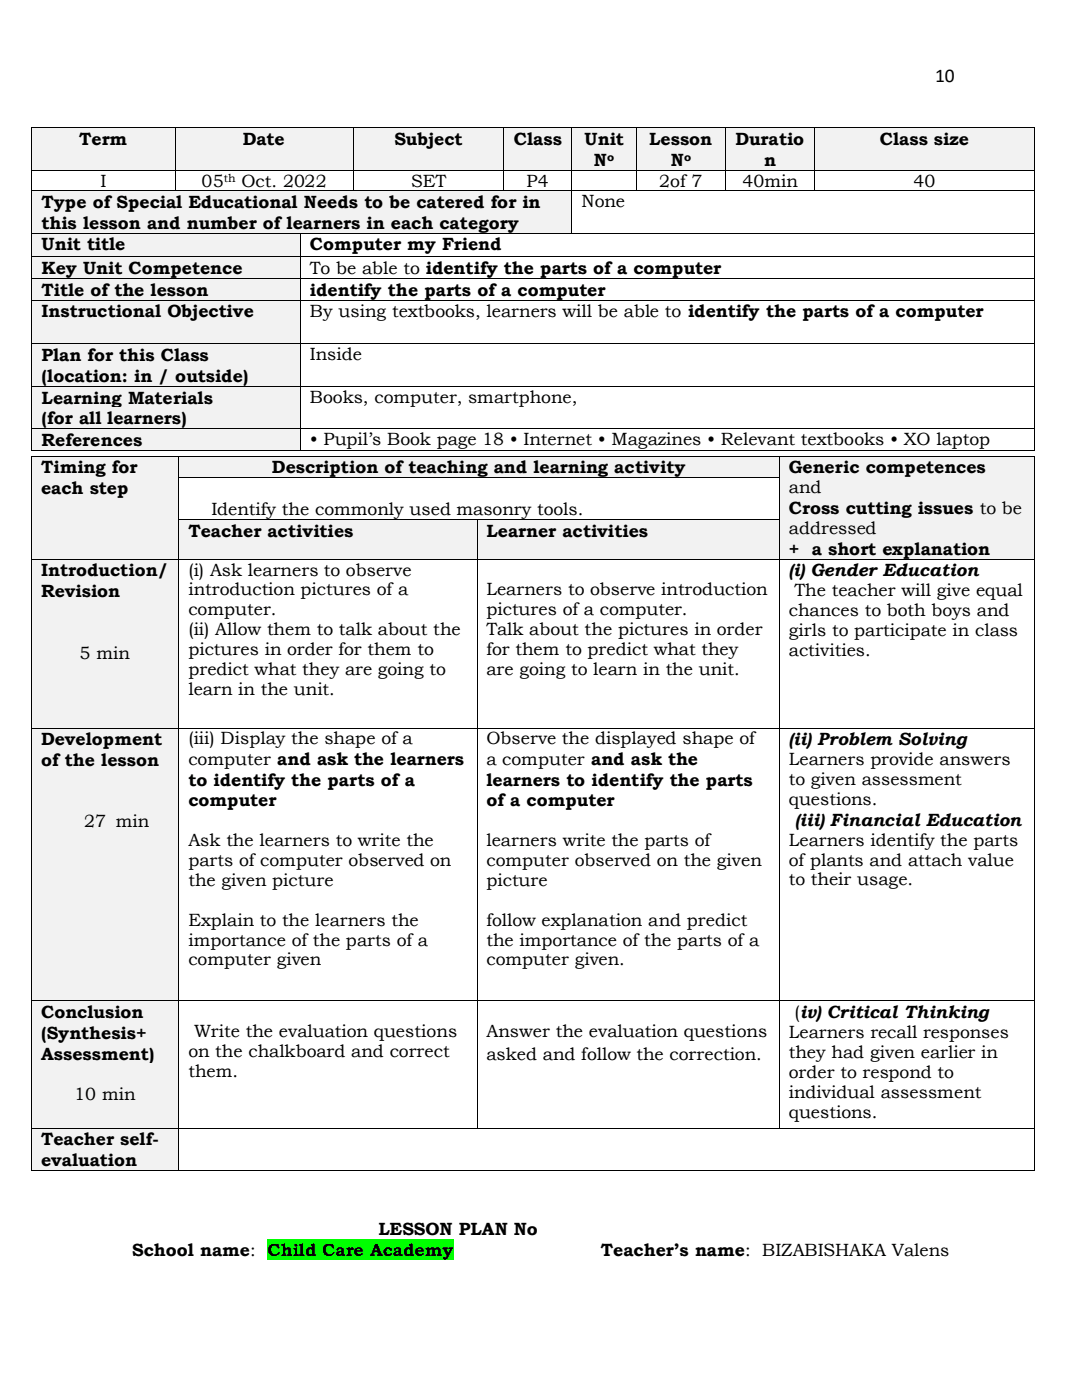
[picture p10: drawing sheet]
<svg xmlns="http://www.w3.org/2000/svg" width="216mm" height="279mm" viewBox="0 0 216 279" stroke-linecap="round" stroke-linejoin="round" font-family="sans-serif">
<defs><g id="words">
<text font-size="3.9" x="186.6" y="16.4">10</text>
<g font-size="3.5">
<text x="15.8" y="28.9">Term</text>
<text x="48.4" y="28.9">Date</text>
<text x="78.7" y="28.9">Subject</text>
<text x="102.5" y="28.9">Class</text>
<text x="116.6" y="28.9">Unit</text>
<text x="129.5" y="28.9">Lesson</text>
<text x="146.7" y="28.9">Duratio</text>
<text x="175.6" y="28.9">Class size</text>
<text x="118.5" y="33.1">N</text>
<text x="133.8" y="33.1">N</text>
<text x="152.5" y="33.1">n</text>
<text x="8.3" y="41.6">Type of Special Educational Needs to be catered for in</text>
<text x="20" y="37.2">I</text>
<text x="40.2" y="37.2">05</text>
<text x="48.2" y="37.2">Oct. 2022</text>
<text x="82.1" y="37.2">SET</text>
<text x="105.1" y="37.2">P4</text>
<text x="116" y="41.4">None</text>
<text x="131.6" y="37.2">2of 7</text>
<text x="148.1" y="37.2">40min</text>
<text x="182.3" y="37.2">40</text>
<text x="8.3" y="45.7">this lesson and number of learners in each category</text>
<text x="8.3" y="49.9">Unit title</text>
<text x="61.9" y="49.9">Computer my Friend</text>
<text x="8.3" y="54.6">Key Unit Competence</text>
<text x="8.3" y="59">Title of the lesson</text>
<text x="61.9" y="54.6">To be able to identify the parts of a computer</text>
<text x="61.9" y="59">identify the parts of a computer</text>
<text x="8.3" y="63.3">Instructional Objective</text>
<text x="61.9" y="63.3">By using textbooks, learners will be able to identify the parts of a computer</text>
<text x="61.9" y="71.9">Inside</text>
<text x="8.3" y="72.1">Plan for this Class</text>
<text x="8.3" y="76.2">(location: in / outside)</text>
<text x="8.3" y="80.5">Learning Materials</text>
<text x="61.9" y="80.4">Books, computer, smartphone,</text>
<text x="8.3" y="84.6">(for all learners)</text>
<text x="8.3" y="88.9">References</text>
<text x="61.9" y="88.8">• Pupil’s Book page 18 • Internet • Magazines • Relevant textbooks • XO laptop</text>
<text x="8.2" y="94.5">Timing for</text>
<text x="54.3" y="94.5">Description of teaching and learning activity</text>
<text x="157.4" y="94.5">Generic competences</text>
<text x="8.2" y="98.6">each step</text>
<text x="157.4" y="98.5">and</text>
<text x="37.6" y="107.1">Teacher activities</text>
<text x="42.2" y="102.8">Identify the commonly used masonry tools.</text>
<text x="97.1" y="107.1">Learner activities</text>
<text x="157.4" y="102.6">Cross cutting issues to be</text>
<text x="157.4" y="106.6">addressed</text>
<text x="157.4" y="110.7">+ a short explanation</text>
<text x="8.2" y="115">Introduction/</text>
<text x="8.2" y="119.2">Revision</text>
<text x="37.6" y="114.9">(i) Ask learners to observe</text>
<text x="37.6" y="118.8">introduction pictures of a</text>
<text x="97.1" y="118.8">Learners to observe introduction</text>
<text x="157.4" y="115">(i) Gender Education</text>
<text x="158.6" y="119">The teacher will give equal</text>
<text x="37.6" y="122.8">computer.</text>
<text x="97.1" y="122.8">pictures of a computer.</text>
<text x="157.4" y="123">chances to both boys and</text>
<text x="15.9" y="131.5">5 min</text>
<text x="37.6" y="126.8">(ii) Allow them to talk about the</text>
<text x="37.6" y="130.7">pictures in order for them to</text>
<text x="97.1" y="126.8">Talk about the pictures in order</text>
<text x="97.1" y="130.7">for them to predict what they</text>
<text x="157.4" y="127">girls to participate in class</text>
<text x="157.4" y="130.9">activities.</text>
<text x="37.6" y="134.7">predict what they are going to</text>
<text x="97.1" y="134.7">are going to learn in the unit.</text>
<text x="37.6" y="138.7">learn in the unit.</text>
<text x="8.2" y="148.7">Development</text>
<text x="37.6" y="148.6">(iii) Display the shape of a</text>
<text x="97.1" y="148.6">Observe the displayed shape of</text>
<text x="157.4" y="148.7">(ii) Problem Solving</text>
<text x="8.2" y="152.9">of the lesson</text>
<text x="37.6" y="152.7">computer and ask the learners</text>
<text x="97.1" y="152.7">a computer and ask the</text>
<text x="157.4" y="152.7">Learners provide answers</text>
<text x="37.6" y="156.9">to identify the parts of a</text>
<text x="37.6" y="160.9">computer</text>
<text x="97.1" y="156.9">learners to identify the parts</text>
<text x="97.1" y="160.9">of a computer</text>
<text x="157.4" y="156.7">to given assessment</text>
<text x="157.4" y="160.7">questions.</text>
<text x="16.8" y="165.1">27 min</text>
<text x="158.6" y="164.8">(iii) Financial Education</text>
<text x="37.6" y="168.9">Ask the learners to write the</text>
<text x="37.6" y="172.8">parts of computer observed on</text>
<text x="97.1" y="168.9">learners write the parts of</text>
<text x="97.1" y="172.8">computer observed on the given</text>
<text x="157.4" y="168.8">Learners identify the parts</text>
<text x="157.4" y="172.7">of plants and attach value</text>
<text x="37.6" y="176.8">the given picture</text>
<text x="97.1" y="176.8">picture</text>
<text x="157.4" y="176.7">to their usage.</text>
<text x="37.6" y="184.7">Explain to the learners the</text>
<text x="97.1" y="184.7">follow explanation and predict</text>
<text x="37.6" y="188.7">importance of the parts of a</text>
<text x="97.1" y="188.7">the importance of the parts of a</text>
<text x="37.6" y="192.7">computer given</text>
<text x="97.1" y="192.7">computer given.</text>
<text x="8.2" y="203.2">Conclusion</text>
<text x="158.6" y="203.2">(iv) Critical Thinking</text>
<text x="8.2" y="207.3">(Synthesis+</text>
<text x="38.7" y="207">Write the evaluation questions</text>
<text x="97.1" y="207">Answer the evaluation questions</text>
<text x="157.4" y="207.1">Learners recall responses</text>
<text x="8.2" y="211.5">Assessment)</text>
<text x="37.6" y="210.9">on the chalkboard and correct</text>
<text x="37.6" y="214.9">them.</text>
<text x="97.1" y="211.6">asked and follow the correction.</text>
<text x="157.4" y="211.1">they had given earlier in</text>
<text x="157.4" y="215.1">order to respond to</text>
<text x="14.8" y="219.6">10 min</text>
<text x="157.4" y="219.1">individual assessment</text>
<text x="157.4" y="223">questions.</text>
<text x="8.2" y="228.6">Teacher self-</text>
<text x="8.2" y="232.7">evaluation</text>
<text x="26.4" y="250.6">School name:</text>
<text x="53.4" y="250.6">Child Care Academy</text>
<text x="75.5" y="246.5">LESSON PLAN No</text>
<text x="119.9" y="250.6">Teacher’s name: BIZABISHAKA Valens</text>
</g>
<g font-size="2.3">
<text x="121.1" y="32.2">o</text>
<text x="136.5" y="32.2">o</text>
<text x="44.6" y="36.3">th</text>
</g>
</g></defs>
<g fill="#f2f2f2">
<path d="M6.4 25.6h28.5v8.3h-28.5z" fill-rule="evenodd"/>
<path d="M8.3 25.6h24.7v4.1h-24.7z" fill-rule="evenodd"/>
<path d="M35 25.6h35.5v8.3h-35.5z" fill-rule="evenodd"/>
<path d="M36.8 25.6h31.9v4.1h-31.9z" fill-rule="evenodd"/>
<path d="M70.7 25.6h29.7v8.3h-29.7z" fill-rule="evenodd"/>
<path d="M72.5 25.6h26.1v4.1h-26.1z" fill-rule="evenodd"/>
<path d="M100.6 25.6h13.4v8.3h-13.4z" fill-rule="evenodd"/>
<path d="M102.4 25.6h9.7v4.1h-9.7z" fill-rule="evenodd"/>
<path d="M114.2 25.6h12.8v8.3h-12.8z" fill-rule="evenodd"/>
<path d="M116 25.6h9.1v4.1h-9.1z" fill-rule="evenodd"/>
<path d="M116 29.7h9.1v4.2h-9.1z" fill-rule="evenodd"/>
<path d="M127.1 25.6h17.6v8.3h-17.6z" fill-rule="evenodd"/>
<path d="M128.9 25.6h13.9v4.1h-13.9z" fill-rule="evenodd"/>
<path d="M128.9 29.7h13.9v4.2h-13.9z" fill-rule="evenodd"/>
<path d="M144.9 25.6h17.5v8.3h-17.5z" fill-rule="evenodd"/>
<path d="M146.7 25.6h13.9v4.1h-13.9z" fill-rule="evenodd"/>
<path d="M146.7 29.7h13.9v4.2h-13.9z" fill-rule="evenodd"/>
<path d="M162.6 25.6h43.8v8.3h-43.8z" fill-rule="evenodd"/>
<path d="M164.5 25.6h40v4.1h-40z" fill-rule="evenodd"/>
</g>
<g fill="#000">
<path d="M6.3 25.4h.1v.2h-.1z" fill-rule="evenodd"/>
<path d="M6.3 25.4h.1v.2h-.1z" fill-rule="evenodd"/>
<path d="M6.3 33.9h.1v.2h-.1z" fill-rule="evenodd"/>
<path d="M34.9 25.4h.1v.2h-.1z" fill-rule="evenodd"/>
<path d="M34.9 33.9h.1v.2h-.1z" fill-rule="evenodd"/>
<path d="M70.5 25.4h.2v.2h-.2z" fill-rule="evenodd"/>
<path d="M70.5 33.9h.2v.2h-.2z" fill-rule="evenodd"/>
<path d="M100.4 25.4h.2v.2h-.2z" fill-rule="evenodd"/>
<path d="M100.4 33.9h.2v.2h-.2z" fill-rule="evenodd"/>
<path d="M114 25.4h.2v.2h-.2z" fill-rule="evenodd"/>
<path d="M114 33.9h.2v.2h-.2z" fill-rule="evenodd"/>
<path d="M127 25.4h.1v.2h-.1z" fill-rule="evenodd"/>
<path d="M127 33.9h.1v.2h-.1z" fill-rule="evenodd"/>
<path d="M144.7 25.4h.2v.2h-.2z" fill-rule="evenodd"/>
<path d="M144.7 33.9h.2v.2h-.2z" fill-rule="evenodd"/>
<path d="M162.4 25.4h.2v.2h-.2z" fill-rule="evenodd"/>
<path d="M162.4 33.9h.2v.2h-.2z" fill-rule="evenodd"/>
<path d="M206.4 25.4h.2v.2h-.2z" fill-rule="evenodd"/>
<path d="M206.4 25.4h.2v.2h-.2z" fill-rule="evenodd"/>
<path d="M206.4 33.9h.2v.2h-.2z" fill-rule="evenodd"/>
</g>
<g fill="none" stroke="#000" stroke-width=".2">
<path d="M6.3 25.6v8.3M6.3 34.1v3.9M6.4 25.5h28.5M6.4 34h28.5M34.9 25.6v8.3M34.9 34.1v3.9M35 25.5h35.5M35 34h35.5M70.6 25.6v8.3M70.6 34.1v3.9M70.7 25.5h29.7M70.7 34h29.7"/>
<path d="M100.5 25.6v8.3M100.5 34.1v3.9M100.6 25.5h13.4M100.6 34h13.4M114.1 25.6v8.3M114.1 34.1v3.9M114.2 25.5h12.8M114.2 34h12.8M127.1 25.6v8.3M127.1 34.1v3.9M127.1 25.5h17.6M127.1 34h17.6"/>
<path d="M144.8 25.6v8.3M144.8 34.1v3.9M144.9 25.5h17.5M144.9 34h17.5M162.5 25.6v8.3M162.5 34.1v3.9M162.6 25.5h43.8M162.6 34h43.8M206.5 25.6v8.3M206.5 34.1v3.9"/>
</g>
<g fill="#f2f2f2">
<path d="M6.4 38.2h107.6v8.3h-107.6z" fill-rule="evenodd"/>
<path d="M8.3 38.2h103.8v4.2h-103.8z" fill-rule="evenodd"/>
<path d="M8.3 42.4h103.8v4.1h-103.8z" fill-rule="evenodd"/>
</g>
<g fill="#000">
<path d="M6.3 38h.1v.2h-.1z" fill-rule="evenodd"/>
<path d="M34.9 38h.1v.2h-.1z" fill-rule="evenodd"/>
<path d="M70.5 38h.2v.2h-.2z" fill-rule="evenodd"/>
<path d="M100.4 38h.2v.2h-.2z" fill-rule="evenodd"/>
<path d="M114 38h.2v.2h-.2z" fill-rule="evenodd"/>
<path d="M127 38h.1v.2h-.1z" fill-rule="evenodd"/>
<path d="M144.7 38h.2v.2h-.2z" fill-rule="evenodd"/>
<path d="M162.4 38h.2v.2h-.2z" fill-rule="evenodd"/>
<path d="M206.4 38h.2v.2h-.2z" fill-rule="evenodd"/>
</g>
<path d="M6.3 38.2v8.3M6.4 38.1h28.5M35 38.1h35.5M70.7 38.1h29.7M100.6 38.1h13.4M114.1 38.2v8.3M114.2 38.1h12.8M127.1 38.1h17.6M144.9 38.1h17.5M162.6 38.1h43.8M206.5 38.2v8.3" fill="none" stroke="#000" stroke-width=".2"/>
<g fill="#f2f2f2">
<path d="M6.4 46.7h53.5v4.4h-53.5z" fill-rule="evenodd"/>
<path d="M8.3 46.7h49.8v4h-49.8z" fill-rule="evenodd"/>
</g>
<g fill="#000">
<path d="M6.3 46.5h.1v.2h-.1z" fill-rule="evenodd"/>
<path d="M59.9 46.5h.2v.2h-.2z" fill-rule="evenodd"/>
<path d="M114 46.5h.2v.2h-.2z" fill-rule="evenodd"/>
<path d="M206.4 46.5h.2v.2h-.2z" fill-rule="evenodd"/>
</g>
<path d="M6.3 46.7v4.4M6.4 46.6h53.5M60 46.7v4.4M60.1 46.6h53.9M114.2 46.6h92.2M206.5 46.7v4.4" fill="none" stroke="#000" stroke-width=".2"/>
<g fill="#f2f2f2">
<path d="M6.4 51.3h53.5v4.2h-53.5z" fill-rule="evenodd"/>
<path d="M8.3 51.3h49.8v4.1h-49.8z" fill-rule="evenodd"/>
</g>
<g fill="#000">
<path d="M6.3 51.1h.1v.2h-.1z" fill-rule="evenodd"/>
<path d="M59.9 51.1h.2v.2h-.2z" fill-rule="evenodd"/>
<path d="M206.4 51.1h.2v.2h-.2z" fill-rule="evenodd"/>
</g>
<path d="M6.3 51.3v4.2M6.4 51.2h53.5M60 51.3v4.2M60.1 51.2h146.3M206.5 51.3v4.2" fill="none" stroke="#000" stroke-width=".2"/>
<g fill="#f2f2f2">
<path d="M6.4 55.7h53.5v4.1h-53.5z" fill-rule="evenodd"/>
<path d="M8.3 55.7h49.8v4.1h-49.8z" fill-rule="evenodd"/>
</g>
<g fill="#000">
<path d="M6.3 55.5h.1v.2h-.1z" fill-rule="evenodd"/>
<path d="M59.9 55.5h.2v.2h-.2z" fill-rule="evenodd"/>
<path d="M206.4 55.5h.2v.2h-.2z" fill-rule="evenodd"/>
</g>
<path d="M6.3 55.7v4.1M6.4 55.6h53.5M60 55.7v4.1M60.1 55.6h146.3M206.5 55.7v4.1" fill="none" stroke="#000" stroke-width=".2"/>
<g fill="#f2f2f2">
<path d="M6.4 60h53.5v8.5h-53.5z" fill-rule="evenodd"/>
<path d="M8.3 60h49.8v4.1h-49.8z" fill-rule="evenodd"/>
</g>
<g fill="#000">
<path d="M6.3 59.8h.1v.2h-.1z" fill-rule="evenodd"/>
<path d="M59.9 59.8h.2v.2h-.2z" fill-rule="evenodd"/>
<path d="M206.4 59.8h.2v.2h-.2z" fill-rule="evenodd"/>
</g>
<path d="M6.3 60v8.5M6.4 59.9h53.5M60 60v8.5M60.1 59.9h146.3M206.5 60v8.5" fill="none" stroke="#000" stroke-width=".2"/>
<g fill="#f2f2f2">
<path d="M6.4 68.7h53.5v8.3h-53.5z" fill-rule="evenodd"/>
<path d="M8.3 68.7h49.8v4.2h-49.8z" fill-rule="evenodd"/>
<path d="M8.3 72.9h49.8v4.1h-49.8z" fill-rule="evenodd"/>
</g>
<g fill="#000">
<path d="M6.3 68.5h.1v.2h-.1z" fill-rule="evenodd"/>
<path d="M59.9 68.5h.2v.2h-.2z" fill-rule="evenodd"/>
<path d="M206.4 68.5h.2v.2h-.2z" fill-rule="evenodd"/>
</g>
<path d="M6.3 68.7v8.3M6.4 68.6h53.5M60 68.7v8.3M60.1 68.6h146.3M206.5 68.7v8.3" fill="none" stroke="#000" stroke-width=".2"/>
<g fill="#f2f2f2">
<path d="M6.4 77.2h53.5v8.2h-53.5z" fill-rule="evenodd"/>
<path d="M8.3 77.2h49.8v4.1h-49.8z" fill-rule="evenodd"/>
<path d="M8.3 81.3h49.8v4.1h-49.8z" fill-rule="evenodd"/>
</g>
<g fill="#000">
<path d="M6.3 77h.1v.2h-.1z" fill-rule="evenodd"/>
<path d="M59.9 77h.2v.2h-.2z" fill-rule="evenodd"/>
<path d="M206.4 77h.2v.2h-.2z" fill-rule="evenodd"/>
</g>
<path d="M6.3 77.2v8.2M6.4 77.1h53.5M60 77.2v8.2M60.1 77.1h146.3M206.5 77.2v8.2" fill="none" stroke="#000" stroke-width=".2"/>
<g fill="#f2f2f2">
<path d="M6.4 85.6h53.5v4.1h-53.5z" fill-rule="evenodd"/>
<path d="M8.3 85.6h49.8v4.1h-49.8z" fill-rule="evenodd"/>
</g>
<g fill="#000">
<path d="M6.3 85.4h.1v.2h-.1z" fill-rule="evenodd"/>
<path d="M6.3 89.7h.1v.2h-.1z" fill-rule="evenodd"/>
<path d="M6.3 89.7h.1v.2h-.1z" fill-rule="evenodd"/>
<path d="M59.9 85.4h.2v.2h-.2z" fill-rule="evenodd"/>
<path d="M59.9 89.7h.2v.2h-.2z" fill-rule="evenodd"/>
<path d="M206.4 85.4h.2v.2h-.2z" fill-rule="evenodd"/>
<path d="M206.4 89.7h.2v.2h-.2z" fill-rule="evenodd"/>
<path d="M206.4 89.7h.2v.2h-.2z" fill-rule="evenodd"/>
</g>
<path d="M6.3 85.6v4.1M6.4 85.5h53.5M6.4 89.8h53.5M60 85.6v4.1M60.1 85.5h146.3M60.1 89.8h146.3M206.5 85.6v4.1" fill="none" stroke="#000" stroke-width=".2"/>
<path d="M53.4 247.3h37.1v4.1h-37.1z" fill-rule="evenodd" fill="#0f0"/>
<g fill="#f2f2f2">
<path d="M6.4 91.2h29.2v20.3h-29.2z" fill-rule="evenodd"/>
<path d="M8.2 91.2h25.5v4.1h-25.5z" fill-rule="evenodd"/>
<path d="M8.2 95.3h25.5v4.1h-25.5z" fill-rule="evenodd"/>
<path d="M8.2 99.4h25.5v4.2h-25.5z" fill-rule="evenodd"/>
<path d="M8.2 103.6h25.5v4.1h-25.5z" fill-rule="evenodd"/>
<path d="M35.7 91.2h119.8v4.1h-119.8z" fill-rule="evenodd"/>
<path d="M37.6 91.2h116v4.1h-116z" fill-rule="evenodd"/>
<path d="M155.6 91.2h50.7v20.3h-50.7z" fill-rule="evenodd"/>
<path d="M157.4 91.2h47v4.1h-47z" fill-rule="evenodd"/>
<path d="M157.4 95.3h47v4h-47z" fill-rule="evenodd"/>
<path d="M157.4 99.3h47v4.1h-47z" fill-rule="evenodd"/>
<path d="M157.4 103.4h47v4h-47z" fill-rule="evenodd"/>
<path d="M157.4 107.4h47v4.1h-47z" fill-rule="evenodd"/>
</g>
<g fill="#000">
<path d="M6.3 91h.1v.2h-.1z" fill-rule="evenodd"/>
<path d="M6.3 91h.1v.2h-.1z" fill-rule="evenodd"/>
<path d="M6.3 95.3h.1v.2h-.1z" fill-rule="evenodd"/>
<path d="M35.6 91h.1v.2h-.1z" fill-rule="evenodd"/>
<path d="M35.6 95.3h.1v.2h-.1z" fill-rule="evenodd"/>
<path d="M155.5 91h.1v.2h-.1z" fill-rule="evenodd"/>
<path d="M155.5 95.3h.1v.2h-.1z" fill-rule="evenodd"/>
<path d="M206.3 91h.2v.2h-.2z" fill-rule="evenodd"/>
<path d="M206.3 91h.2v.2h-.2z" fill-rule="evenodd"/>
<path d="M206.3 95.3h.2v.2h-.2z" fill-rule="evenodd"/>
</g>
<path d="M6.3 91.2v4.1M6.3 95.5v8.1M6.4 91.1h29.2M35.6 91.2v4.1M35.6 95.5v8.1M35.7 91.1h119.8M35.7 95.4h119.8M155.6 91.2v4.1M155.6 95.5v8.1M155.6 91.1h50.7M206.4 91.2v4.1M206.4 95.5v8.1" fill="none" stroke="#000" stroke-width=".2"/>
<g fill="#f2f2f2">
<path d="M35.7 103.8h59.4v7.7h-59.4z" fill-rule="evenodd"/>
<path d="M37.6 103.8h55.7v4.1h-55.7z" fill-rule="evenodd"/>
<path d="M95.3 103.8h60.2v7.7h-60.2z" fill-rule="evenodd"/>
<path d="M97.1 103.8h56.5v4.1h-56.5z" fill-rule="evenodd"/>
</g>
<g fill="#000">
<path d="M6.3 103.6h.1v.2h-.1z" fill-rule="evenodd"/>
<path d="M35.6 103.6h.1v.2h-.1z" fill-rule="evenodd"/>
<path d="M95.1 103.6h.2v.2h-.2z" fill-rule="evenodd"/>
<path d="M155.5 103.6h.1v.2h-.1z" fill-rule="evenodd"/>
<path d="M206.3 103.6h.2v.2h-.2z" fill-rule="evenodd"/>
</g>
<path d="M6.3 103.8v7.7M35.6 103.8v7.7M35.7 103.7h59.4M95.2 103.8v7.7M95.3 103.7h60.2M155.6 103.8v7.7M206.4 103.8v7.7" fill="none" stroke="#000" stroke-width=".2"/>
<g fill="#f2f2f2">
<path d="M6.4 111.7h29.2v33.5h-29.2z" fill-rule="evenodd"/>
<path d="M8.2 111.7h25.5v4.1h-25.5z" fill-rule="evenodd"/>
<path d="M8.2 115.8h25.5v4.2h-25.5z" fill-rule="evenodd"/>
<path d="M8.2 120h25.5v4.1h-25.5z" fill-rule="evenodd"/>
<path d="M8.2 124.1h25.5v4.2h-25.5z" fill-rule="evenodd"/>
<path d="M8.2 128.3h25.5v3.9h-25.5z" fill-rule="evenodd"/>
</g>
<g fill="#000">
<path d="M6.3 111.5h.1v.2h-.1z" fill-rule="evenodd"/>
<path d="M35.6 111.5h.1v.2h-.1z" fill-rule="evenodd"/>
<path d="M95.1 111.5h.2v.2h-.2z" fill-rule="evenodd"/>
<path d="M155.5 111.5h.1v.2h-.1z" fill-rule="evenodd"/>
<path d="M206.3 111.5h.2v.2h-.2z" fill-rule="evenodd"/>
</g>
<path d="M6.3 111.7v33.5M6.4 111.6h29.2M35.6 111.7v33.5M35.7 111.6h59.4M95.2 111.7v33.5M95.3 111.6h60.2M155.6 111.7v33.5M155.6 111.6h50.7M206.4 111.7v33.5" fill="none" stroke="#000" stroke-width=".2"/>
<g fill="#f2f2f2">
<path d="M6.4 145.4h29.2v54.2h-29.2z" fill-rule="evenodd"/>
<path d="M8.2 145.4h25.5v4.1h-25.5z" fill-rule="evenodd"/>
<path d="M8.2 149.5h25.5v4.2h-25.5z" fill-rule="evenodd"/>
<path d="M8.2 153.7h25.5v4h-25.5z" fill-rule="evenodd"/>
<path d="M8.2 157.7h25.5v4.2h-25.5z" fill-rule="evenodd"/>
<path d="M8.2 161.9h25.5v4h-25.5z" fill-rule="evenodd"/>
</g>
<g fill="#000">
<path d="M6.3 145.2h.1v.2h-.1z" fill-rule="evenodd"/>
<path d="M35.6 145.2h.1v.2h-.1z" fill-rule="evenodd"/>
<path d="M95.1 145.2h.2v.2h-.2z" fill-rule="evenodd"/>
<path d="M155.5 145.2h.1v.2h-.1z" fill-rule="evenodd"/>
<path d="M206.3 145.2h.2v.2h-.2z" fill-rule="evenodd"/>
</g>
<path d="M6.3 145.4v54.2M6.4 145.3h29.2M35.6 145.4v54.2M35.7 145.3h59.4M95.2 145.4v54.2M95.3 145.3h60.2M155.6 145.4v54.2M155.6 145.3h50.7M206.4 145.4v54.2" fill="none" stroke="#000" stroke-width=".2"/>
<g fill="#f2f2f2">
<path d="M6.4 199.8h29.2v25.3h-29.2z" fill-rule="evenodd"/>
<path d="M8.2 199.8h25.5v4.2h-25.5z" fill-rule="evenodd"/>
<path d="M8.2 204h25.5v4.1h-25.5z" fill-rule="evenodd"/>
<path d="M8.2 208.1h25.5v4.2h-25.5z" fill-rule="evenodd"/>
<path d="M8.2 212.3h25.5v4.1h-25.5z" fill-rule="evenodd"/>
<path d="M8.2 216.4h25.5v4h-25.5z" fill-rule="evenodd"/>
</g>
<g fill="#000">
<path d="M6.3 199.6h.1v.2h-.1z" fill-rule="evenodd"/>
<path d="M35.6 199.6h.1v.2h-.1z" fill-rule="evenodd"/>
<path d="M95.1 199.6h.2v.2h-.2z" fill-rule="evenodd"/>
<path d="M155.5 199.6h.1v.2h-.1z" fill-rule="evenodd"/>
<path d="M206.3 199.6h.2v.2h-.2z" fill-rule="evenodd"/>
</g>
<path d="M6.3 199.8v25.3M6.4 199.7h29.2M35.6 199.8v25.3M35.7 199.7h59.4M95.2 199.8v25.3M95.3 199.7h60.2M155.6 199.8v25.3M155.6 199.7h50.7M206.4 199.8v25.3" fill="none" stroke="#000" stroke-width=".2"/>
<g fill="#f2f2f2">
<path d="M6.4 225.2h29.2v8.3h-29.2z" fill-rule="evenodd"/>
<path d="M8.2 225.2h25.5v4.2h-25.5z" fill-rule="evenodd"/>
<path d="M8.2 229.4h25.5v4.1h-25.5z" fill-rule="evenodd"/>
</g>
<g fill="#000">
<path d="M6.3 225.1h.1v.1h-.1z" fill-rule="evenodd"/>
<path d="M6.3 233.5h.1v.2h-.1z" fill-rule="evenodd"/>
<path d="M6.3 233.5h.1v.2h-.1z" fill-rule="evenodd"/>
<path d="M35.6 225.1h.1v.1h-.1z" fill-rule="evenodd"/>
<path d="M35.6 233.5h.1v.2h-.1z" fill-rule="evenodd"/>
<path d="M95.1 225.1h.2v.1h-.2z" fill-rule="evenodd"/>
<path d="M155.5 225.1h.1v.1h-.1z" fill-rule="evenodd"/>
<path d="M206.3 225.1h.2v.1h-.2z" fill-rule="evenodd"/>
<path d="M206.3 233.5h.2v.2h-.2z" fill-rule="evenodd"/>
<path d="M206.3 233.5h.2v.2h-.2z" fill-rule="evenodd"/>
</g>
<path d="M6.3 225.2v8.3M6.4 225.1h29.2M6.4 233.6h29.2M35.6 225.2v8.3M35.7 225.1h59.4M35.7 233.6h170.6M95.3 225.1h60.2M155.6 225.1h50.7M206.4 225.2v8.3" fill="none" stroke="#000" stroke-width=".2"/>
<use href="#words"/>
</svg>
